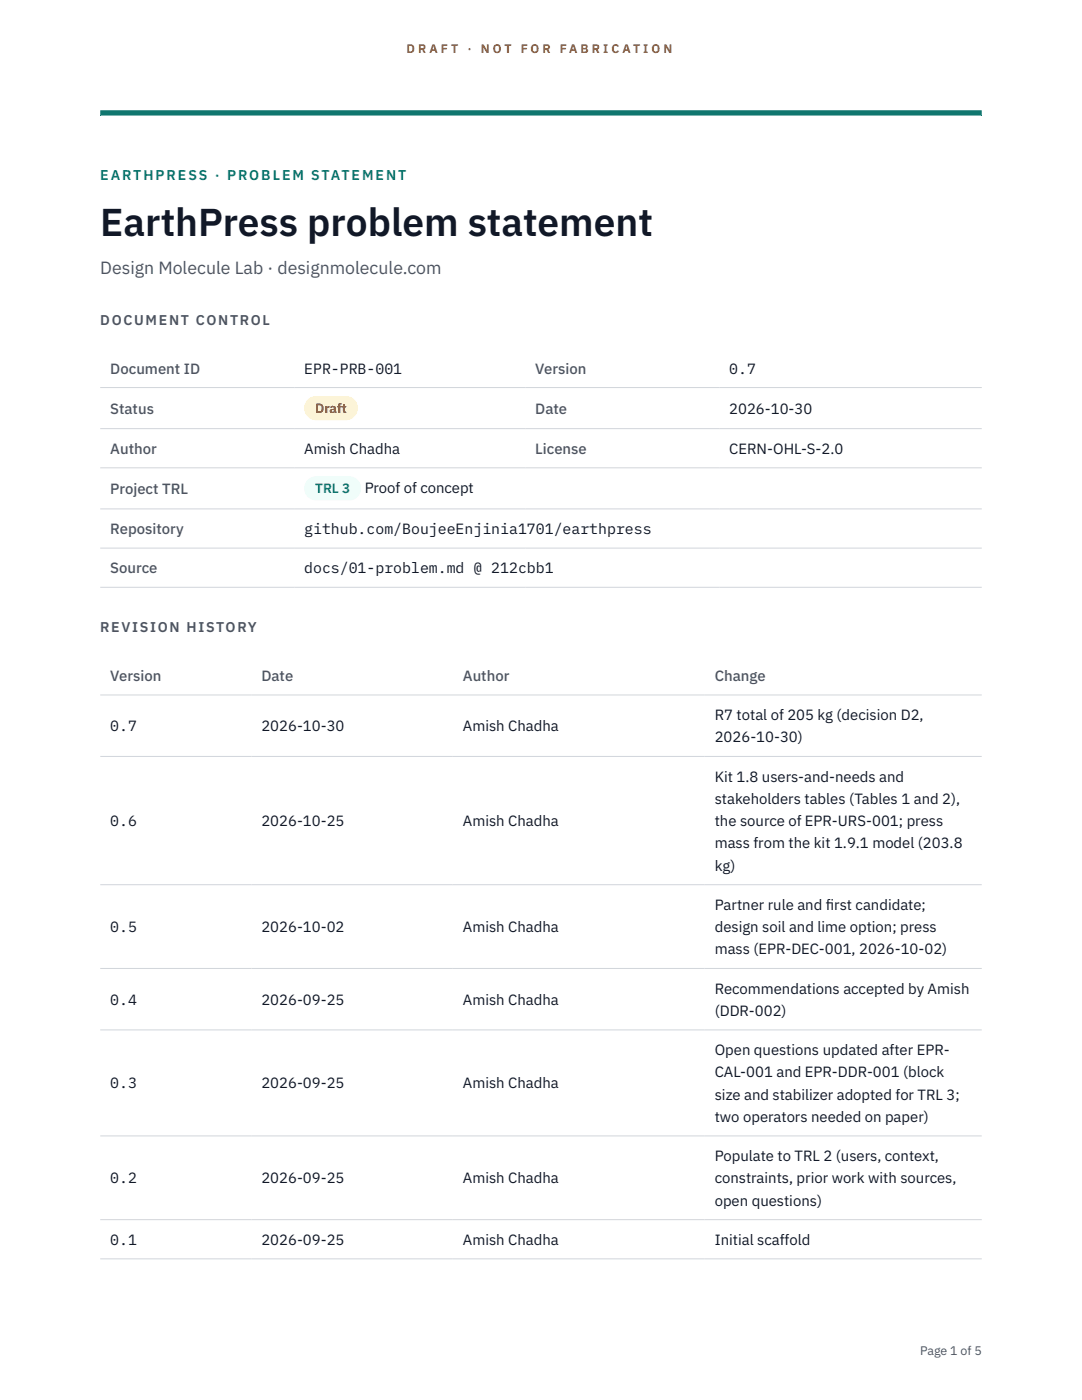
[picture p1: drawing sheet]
<svg xmlns="http://www.w3.org/2000/svg" width="216mm" height="279mm" viewBox="0 0 216 279" stroke-linecap="round" stroke-linejoin="round" font-family="sans-serif">
<defs><g id="words">
<text font-size="7.8" fill="#111827" x="20" y="47.1">EarthPress problem statement</text>
<text font-size="3.5" fill="#4b5563" x="20" y="54.6">Design Molecule Lab · designmolecule.com</text>
<g font-size="3" fill="#4b5563">
<text x="22" y="74.5">Document ID</text>
<text x="106.8" y="74.5">Version</text>
<text x="22" y="82.6">Status</text>
<text x="106.8" y="82.6">Date</text>
<text x="22" y="90.6">Author</text>
<text x="106.8" y="90.6">License</text>
<text x="22" y="98.6">Project TRL</text>
<text x="22" y="106.6">Repository</text>
<text x="22" y="114.4">Source</text>
<text x="22" y="135.9">Version</text>
<text x="52.2" y="135.9">Date</text>
<text x="92.4" y="135.9">Author</text>
<text x="142.6" y="135.9">Change</text>
</g>
<g font-size="3" fill="#111827">
<text x="60.7" y="74.5">EPR-PRB-001</text>
<text x="145.5" y="74.5">0.7</text>
<text x="145.5" y="82.6">2026-10-30</text>
<text x="60.7" y="90.6">Amish Chadha</text>
<text x="145.5" y="90.6">CERN-OHL-S-2.0</text>
<text x="72.8" y="98.5">Proof of concept</text>
<text x="60.7" y="106.6">github.com/BoujeeEnjinia1701/earthpress</text>
<text x="60.7" y="114.4">docs/01-problem.md @ 212cbb1</text>
<text x="142.6" y="143.7">R7 total of 205 kg (decision D2,</text>
<text x="22" y="145.9">0.7</text>
<text x="52.2" y="145.9">2026-10-30</text>
<text x="92.4" y="145.9">Amish Chadha</text>
<text x="142.6" y="148.2">2026-10-30)</text>
<text x="142.6" y="156">Kit 1.8 users-and-needs and</text>
<text x="142.6" y="160.4">stakeholders tables (Tables 1 and 2),</text>
<text x="22" y="164.9">0.6</text>
<text x="52.2" y="164.9">2026-10-25</text>
<text x="92.4" y="164.9">Amish Chadha</text>
<text x="142.6" y="164.9">the source of EPR-URS-001; press</text>
<text x="142.6" y="169.3">mass from the kit 1.9.1 model (203.8</text>
<text x="142.6" y="173.8">kg)</text>
<text x="142.6" y="181.6">Partner rule and f</text>
<text x="164.8" y="181.6">irst candidate;</text>
<text x="22" y="186">0.5</text>
<text x="52.2" y="186">2026-10-02</text>
<text x="92.4" y="186">Amish Chadha</text>
<text x="142.6" y="186">design soil and lime option; press</text>
<text x="142.6" y="190.5">mass (EPR-DEC-001, 2026-10-02)</text>
<text x="22" y="200.5">0.4</text>
<text x="52.2" y="200.5">2026-09-25</text>
<text x="92.4" y="200.5">Amish Chadha</text>
<text x="142.6" y="198.3">Recommendations accepted by Amish</text>
<text x="142.6" y="202.7">(DDR-002)</text>
<text x="142.6" y="210.6">Open questions updated after EPR-</text>
<text x="142.6" y="215">CAL-001 and EPR-DDR-001 (block</text>
<text x="22" y="217.2">0.3</text>
<text x="52.2" y="217.2">2026-09-25</text>
<text x="92.4" y="217.2">Amish Chadha</text>
<text x="142.6" y="219.5">size and stabilizer adopted for TRL 3;</text>
<text x="142.6" y="223.9">two operators needed on paper)</text>
<text x="142.6" y="231.7">Populate to TRL 2 (users, context,</text>
<text x="22" y="236.2">0.2</text>
<text x="52.2" y="236.2">2026-09-25</text>
<text x="92.4" y="236.2">Amish Chadha</text>
<text x="142.6" y="236.2">constraints, prior work with sources,</text>
<text x="142.6" y="240.6">open questions)</text>
<text x="22" y="248.4">0.1</text>
<text x="52.2" y="248.4">2026-09-25</text>
<text x="92.4" y="248.4">Amish Chadha</text>
<text x="142.6" y="248.4">Initial scaffold</text>
</g>
<text font-size="2.8" fill="#0f766e" x="20" y="36">EARTHPRESS · PROBLEM STATEMENT</text>
<g font-size="2.8" fill="#4b5563">
<text x="20" y="64.8">DOCUMENT CONTROL</text>
<text x="20" y="126.2">REVISION HISTORY</text>
</g>
<text font-size="2.7" fill="#92400e" x="62.9" y="82.5">Draft</text>
<text font-size="2.7" fill="#0f766e" x="62.9" y="98.5">TRL 3</text>
<g font-size="2.5" fill="#b45309">
<text x="81.1" y="10.5">D R A F T</text>
<text x="93.3" y="10.5">·</text>
<text x="95.9" y="10.5">N O T</text>
<text x="103.9" y="10.5">F O R</text>
<text x="111.7" y="10.5">F A B R I C A T I O N</text>
</g>
<text font-size="2.5" fill="#4b5563" x="183.6" y="270.3">Page 1 of 5</text>
</g></defs>
<path d="M20 23.1h175.9zM20 22h175.9v1.1h-175.9z" fill-rule="evenodd" fill="#0f766e"/>
<g fill="none" stroke="#d1d5db" stroke-width=".2">
<path d="M20 77.3h175.9M20 85.5h175.9M20 93.4h175.9M20 101.6h175.9M20 109.4h175.9M20 117.2h175.9M20 138.7h175.9M20 151h175.9M20 176.6h175.9M20 193.3h175.9M20 205.5h175.9M20 226.7h175.9"/>
<path d="M20 243.4h175.9M20 251.2h175.9"/>
</g>
<path d="M60.7 79h10.7v4.9h-10.7z" fill="#fef3c7"/>
<path d="M60.7 95.1h11.4v4.8h-11.4z" fill="#f0fdfa"/>
<use href="#words"/>
</svg>
